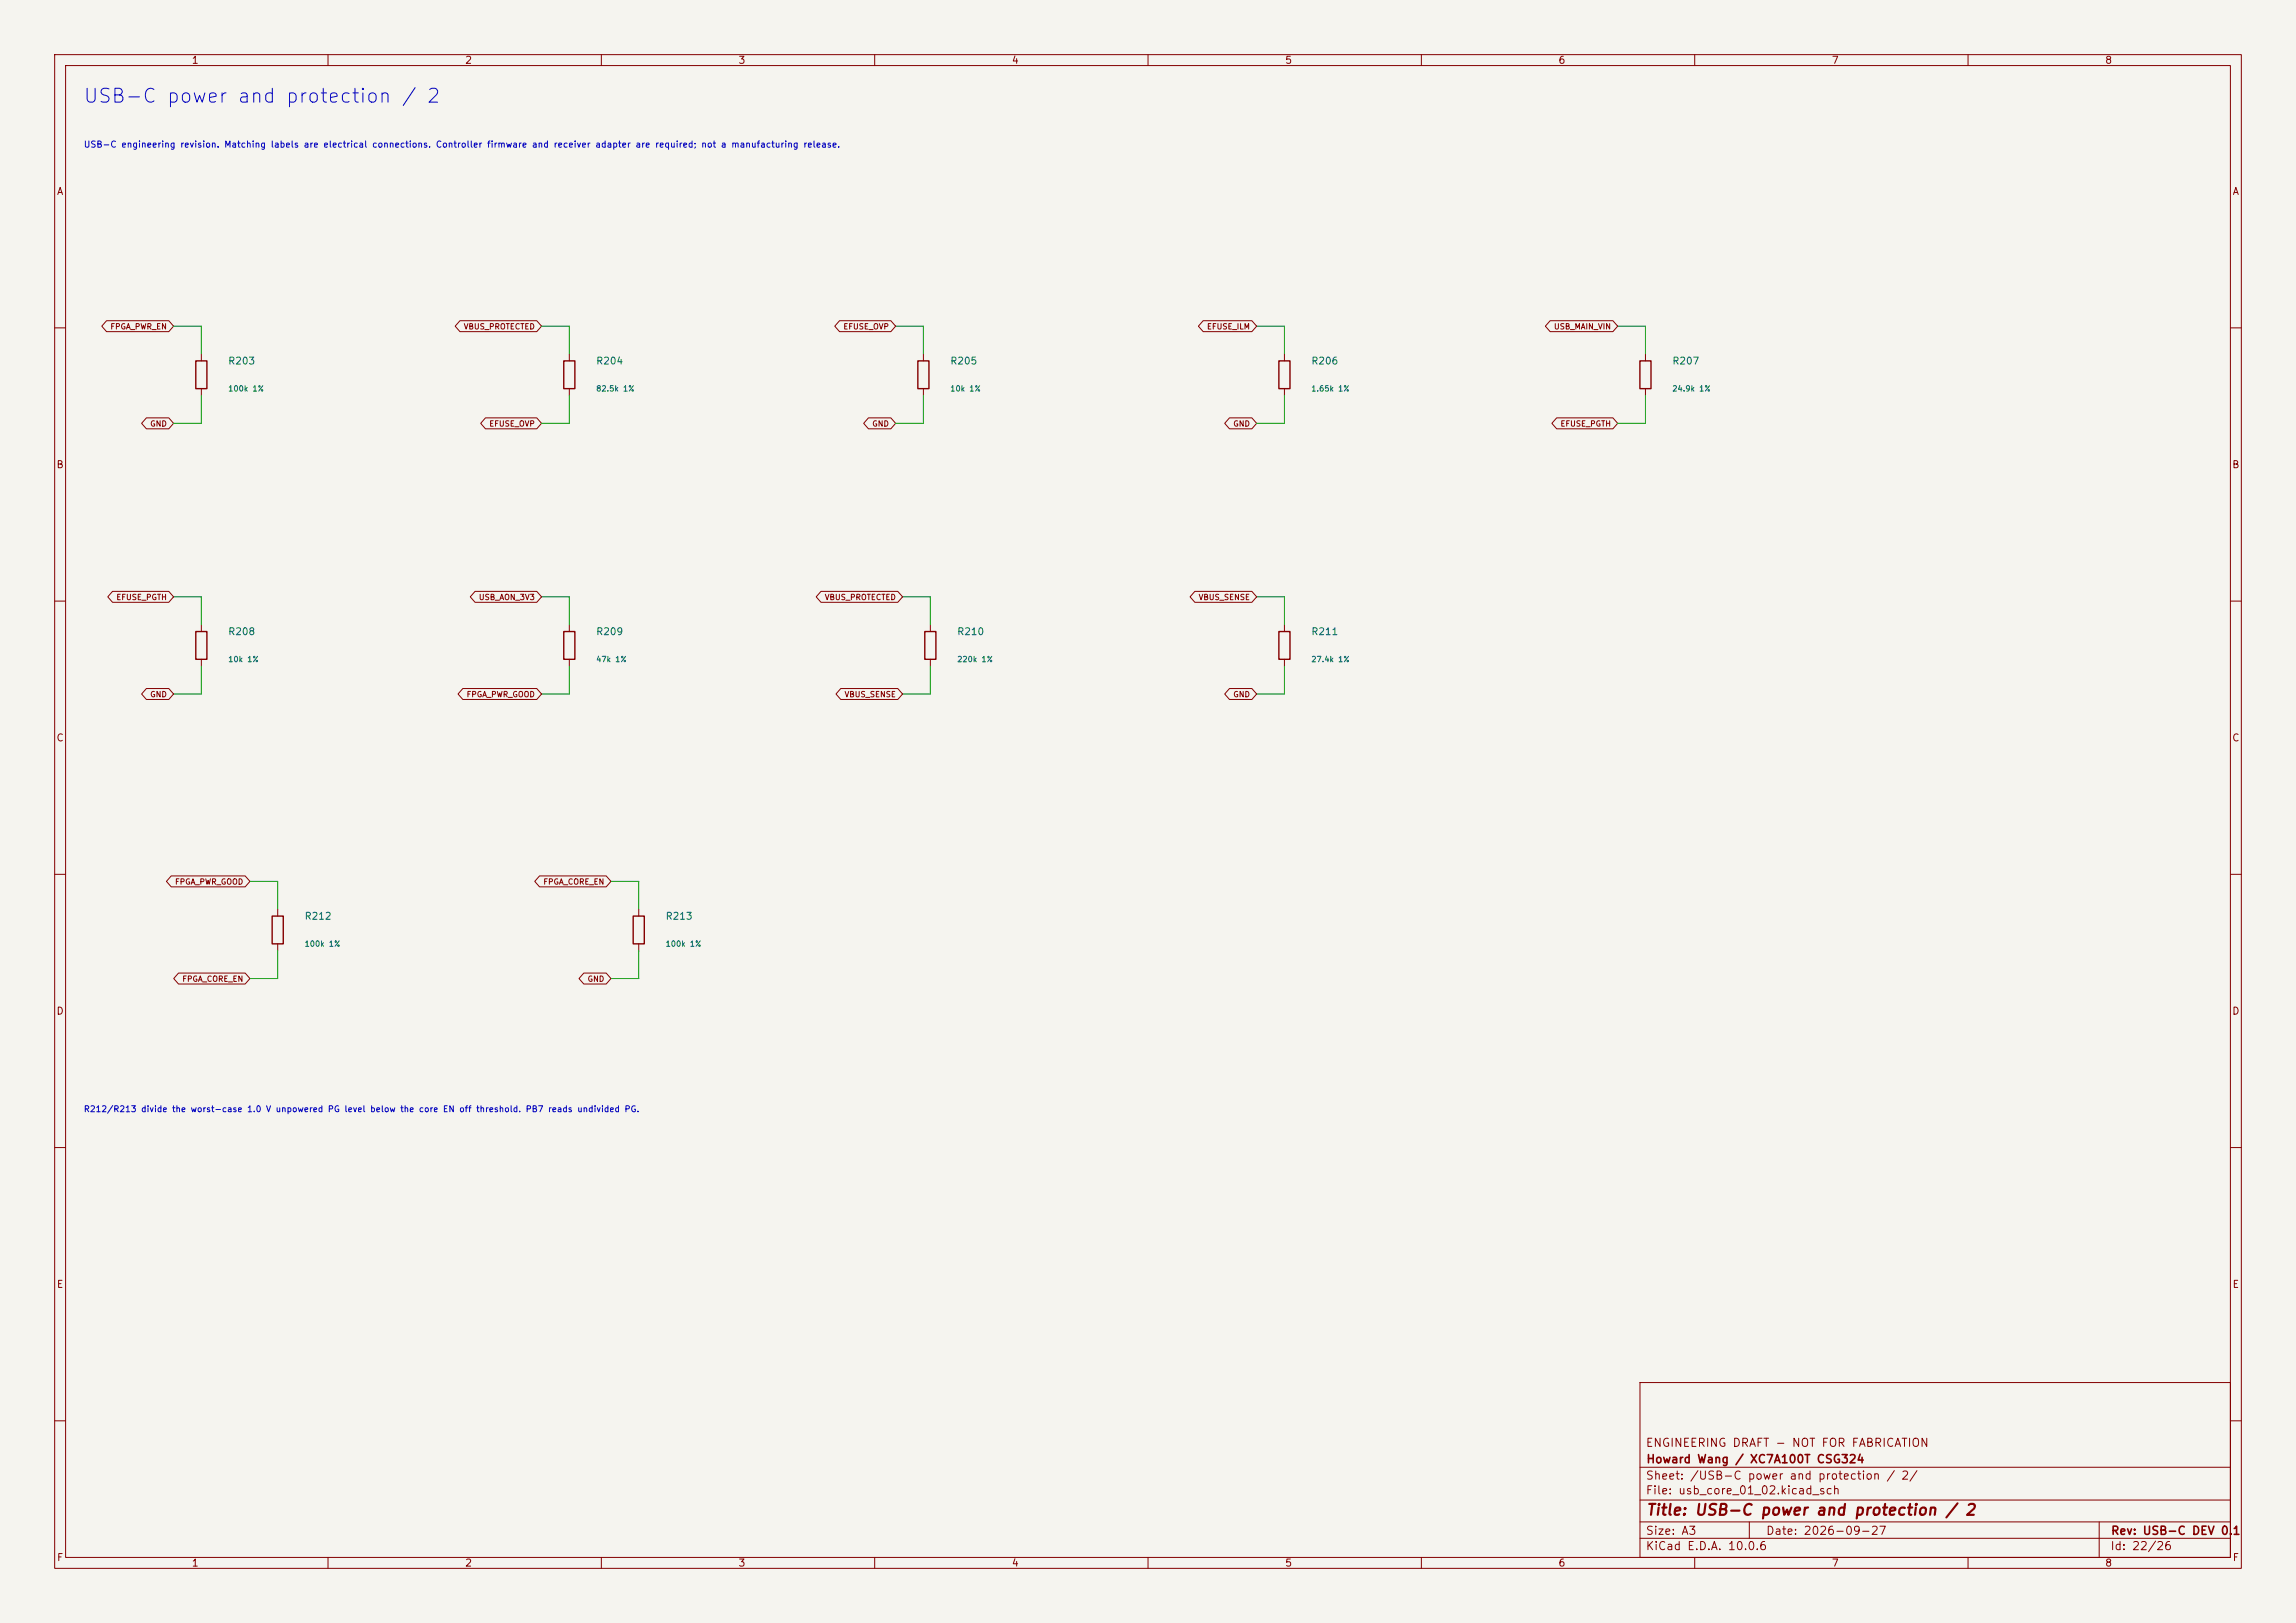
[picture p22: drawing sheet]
<svg xmlns="http://www.w3.org/2000/svg" width="420mm" height="297mm" viewBox="0 0 420 297" stroke-linecap="round" stroke-linejoin="round" font-family="sans-serif">
<defs><g id="words">
<text font-size="2.5" fill="#0000c2" x="15.1" y="19.5">USB-C power and protection / 2</text>
<text font-size="2" fill="#840000" x="301" y="277.8">Title: USB-C power and protection / 2</text>
<g font-size="1.5" fill="#840000">
<text x="300.9" y="265.1">ENGINEERING DRAFT - NOT FOR FABRICATION</text>
<text x="301" y="268.1">Howard Wang / XC7A100T CSG324</text>
<text x="300.9" y="273.8">File: usb_core_01_02.kicad_sch</text>
<text x="300.9" y="271.1">Sheet: /USB-C power and protection / 2/</text>
<text x="300.9" y="281.2">Size: A3</text>
<text x="322.9" y="281.2">Date: 2026-09-27</text>
<text x="386" y="281.2">Rev: USB-C DEV 0.1</text>
<text x="300.9" y="284">KiCad E.D.A. 10.0.6</text>
<text x="385.9" y="284">Id: 22/26</text>
</g>
<g font-size="1.3" fill="#840000">
<text x="35" y="12">1</text>
<text x="85" y="12">2</text>
<text x="135" y="12">3</text>
<text x="185" y="12">4</text>
<text x="235" y="12">5</text>
<text x="285" y="12">6</text>
<text x="335" y="12">7</text>
<text x="385" y="12">8</text>
<text x="10.3" y="36">A</text>
<text x="408.3" y="36">A</text>
<text x="10.2" y="86">B</text>
<text x="408.2" y="86">B</text>
<text x="10.2" y="136">C</text>
<text x="408.2" y="136">C</text>
<text x="10.2" y="186">D</text>
<text x="408.2" y="186">D</text>
<text x="10.3" y="236">E</text>
<text x="408.3" y="236">E</text>
<text x="10.3" y="286">F</text>
<text x="35" y="287">1</text>
<text x="85" y="287">2</text>
<text x="135" y="287">3</text>
<text x="185" y="287">4</text>
<text x="235" y="287">5</text>
<text x="285" y="287">6</text>
<text x="335" y="287">7</text>
<text x="385" y="287">8</text>
<text x="408.3" y="286">F</text>
</g>
<g font-size="1.3" fill="#006464">
<text x="41.6" y="67">R203</text>
<text x="109" y="67">R204</text>
<text x="173.7" y="67">R205</text>
<text x="239.8" y="67">R206</text>
<text x="305.8" y="67">R207</text>
<text x="41.6" y="116.5">R208</text>
<text x="109" y="116.5">R209</text>
<text x="175" y="116.5">R210</text>
<text x="239.8" y="116.5">R211</text>
<text x="55.6" y="168.6">R212</text>
<text x="121.7" y="168.6">R213</text>
</g>
<g font-size="1.1" fill="#0000c2">
<text x="15.2" y="27.3">USB-C engineering revision. Matching labels are electrical connections. Controller firmware and receiver adapter are required; not a manufacturing release.</text>
<text x="15.2" y="203.8">R212/R213 divide the worst-case 1.0 V unpowered PG level below the core EN off threshold. PB7 reads undivided PG.</text>
</g>
<g font-size="1" fill="#840000">
<text x="20.1" y="60.5">FPGA_PWR_EN</text>
<text x="84.7" y="60.5">VBUS_PROTECTED</text>
<text x="154.2" y="60.5">EFUSE_OVP</text>
<text x="220.7" y="60.5">EFUSE_ILM</text>
<text x="284.2" y="60.5">USB_MAIN_VIN</text>
<text x="27.4" y="78.3">GND</text>
<text x="89.4" y="78.3">EFUSE_OVP</text>
<text x="159.5" y="78.3">GND</text>
<text x="225.5" y="78.3">GND</text>
<text x="285.3" y="78.3">EFUSE_PGTH</text>
<text x="21.2" y="110">EFUSE_PGTH</text>
<text x="87.5" y="110">USB_AON_3V3</text>
<text x="150.8" y="110">VBUS_PROTECTED</text>
<text x="219.2" y="110">VBUS_SENSE</text>
<text x="27.4" y="127.8">GND</text>
<text x="85.3" y="127.8">FPGA_PWR_GOOD</text>
<text x="154.4" y="127.8">VBUS_SENSE</text>
<text x="225.5" y="127.8">GND</text>
<text x="31.9" y="162.1">FPGA_PWR_GOOD</text>
<text x="99.3" y="162.1">FPGA_CORE_EN</text>
<text x="33.3" y="179.9">FPGA_CORE_EN</text>
<text x="107.4" y="179.9">GND</text>
</g>
<g font-size="1" fill="#006464">
<text x="41.6" y="71.9">100k 1%</text>
<text x="109" y="71.9">82.5k 1%</text>
<text x="173.7" y="71.9">10k 1%</text>
<text x="239.8" y="71.9">1.65k 1%</text>
<text x="305.8" y="71.9">24.9k 1%</text>
<text x="41.6" y="121.4">10k 1%</text>
<text x="109" y="121.4">47k 1%</text>
<text x="175" y="121.4">220k 1%</text>
<text x="239.8" y="121.4">27.4k 1%</text>
<text x="55.6" y="173.5">100k 1%</text>
<text x="121.7" y="173.5">100k 1%</text>
</g>
</g></defs>
<path d="M0 0h420v297h-420z" fill="#f5f4ef" stroke="#f5f4ef" stroke-width=".18"/>
<g fill="none" stroke="#840000" stroke-width=".18">
<path d="M10 10h400v277h-400zM12 12h396v273h-396zM60 10v2M110 10v2M160 10v2M210 10v2M260 10v2M310 10v2M360 10v2M19.5 58.7h11.4l.8 1-.8 1h-11.4l-.9-1zM84.1 58.7h14.1l.9 1-.9 1h-14.1l-.8-1zM153.6 58.7h9.4l.8 1-.8 1h-9.4l-.9-1z"/>
<path d="M220.1 58.7h8.9l.9 1-.9 1h-8.9l-.9-1zM283.6 58.7h11.4l.9 1-.9 1h-11.4l-.9-1zM10 60h2M26.8 76.5h4.1l.8 1-.8 1h-4.1l-.9-1zM36.8 64.8v1.2M36.8 71.1v1.3M88.8 76.5h9.4l.9 1-.9 1h-9.4l-.9-1zM104.1 64.8v1.2M104.1 71.1v1.3M158.9 76.5h4.1l.8 1-.8 1h-4.1l-.9-1zM168.9 64.8v1.2M168.9 71.1v1.3"/>
<path d="M224.9 76.5h4.1l.9 1-.9 1h-4.1l-.9-1zM234.9 64.8v1.2M234.9 71.1v1.3M284.7 76.5h10.3l.9 1-.9 1h-10.3l-.8-1zM301 64.8v1.2M301 71.1v1.3M408 60h2M10 110h2M20.6 108.2h10.3l.8 1-.8 1h-10.3l-.9-1zM36.8 114.3v1.3M86.9 108.2h11.3l.9 1-.9 1h-11.3l-.9-1zM104.1 114.3v1.3"/>
<path d="M150.2 108.2h14l.9 1-.9 1h-14l-.9-1zM170.2 114.3v1.3M218.6 108.2h10.4l.9 1-.9 1h-10.4l-.9-1zM234.9 114.3v1.3M408 110h2M26.8 126h4.1l.8 1-.8 1h-4.1l-.9-1zM36.8 120.7v1.2M84.7 126h13.5l.9 1-.9 1h-13.5l-.9-1zM104.1 120.7v1.2M153.8 126h10.4l.9 1-.9 1h-10.4l-.9-1zM170.2 120.7v1.2M224.9 126h4.1l.9 1-.9 1h-4.1l-.9-1z"/>
<path d="M234.9 120.7v1.2M10 160h2M408 160h2M31.3 160.3h13.5l.9 1-.9 1h-13.5l-.9-1zM32.7 178.1h12.1l.9 1-.9 1h-12.1l-.9-1zM50.8 166.4v1.2M50.8 172.7v1.3M98.7 160.3h12.2l.9 1-.9 1h-12.2l-.9-1zM106.8 178.1h4.1l.9 1-.9 1h-4.1l-.9-1zM116.8 166.4v1.2M116.8 172.7v1.3M10 210h2"/>
<path d="M408 210h2M300 253h108v32h-108zM10 260h2M300 278.5h108M300 274.5h108M300 268.5h108M320 278.5v3M384 278.5v6.5M408 260h2M60 285v2M110 285v2M160 285v2"/>
<path d="M210 285v2M260 285v2M300 281.5h108M310 285v2M360 285v2"/>
</g>
<path d="M35.8 66h2v5.1h-2zM103.1 66h2.1v5.1h-2.1zM167.9 66h2v5.1h-2zM233.9 66h2.1v5.1h-2.1zM300 66h2v5.1h-2zM35.8 115.6h2v5.1h-2zM103.1 115.6h2.1v5.1h-2.1zM169.2 115.6h2v5.1h-2zM233.9 115.6h2.1v5.1h-2.1zM49.8 167.6h2v5.1h-2zM115.8 167.6h2.1v5.1h-2.1z" fill="none" stroke="#840000" stroke-width=".25"/>
<g fill="none" stroke="#009600" stroke-width=".18">
<path d="M31.7 59.7h5.1v5.1M99.1 59.7h5v5.1M163.8 59.7h5.1v5.1M229.9 59.7h5v5.1M295.9 59.7h5.1v5.1M36.8 72.4v5.1h-5.1M104.1 72.4v5.1h-5M168.9 72.4v5.1h-5.1M234.9 72.4v5.1h-5M301 72.4v5.1h-5.1M31.7 109.2h5.1v5.1M99.1 109.2h5v5.1"/>
<path d="M165.1 109.2h5.1v5.1M229.9 109.2h5v5.1M36.8 121.9v5.1h-5.1M104.1 121.9v5.1h-5M170.2 121.9v5.1h-5.1M234.9 121.9v5.1h-5M45.7 161.3h5.1v5.1M50.8 174v5.1h-5.1M111.8 161.3h5v5.1M116.8 174v5.1h-5"/>
</g>
<use href="#words"/>
</svg>
